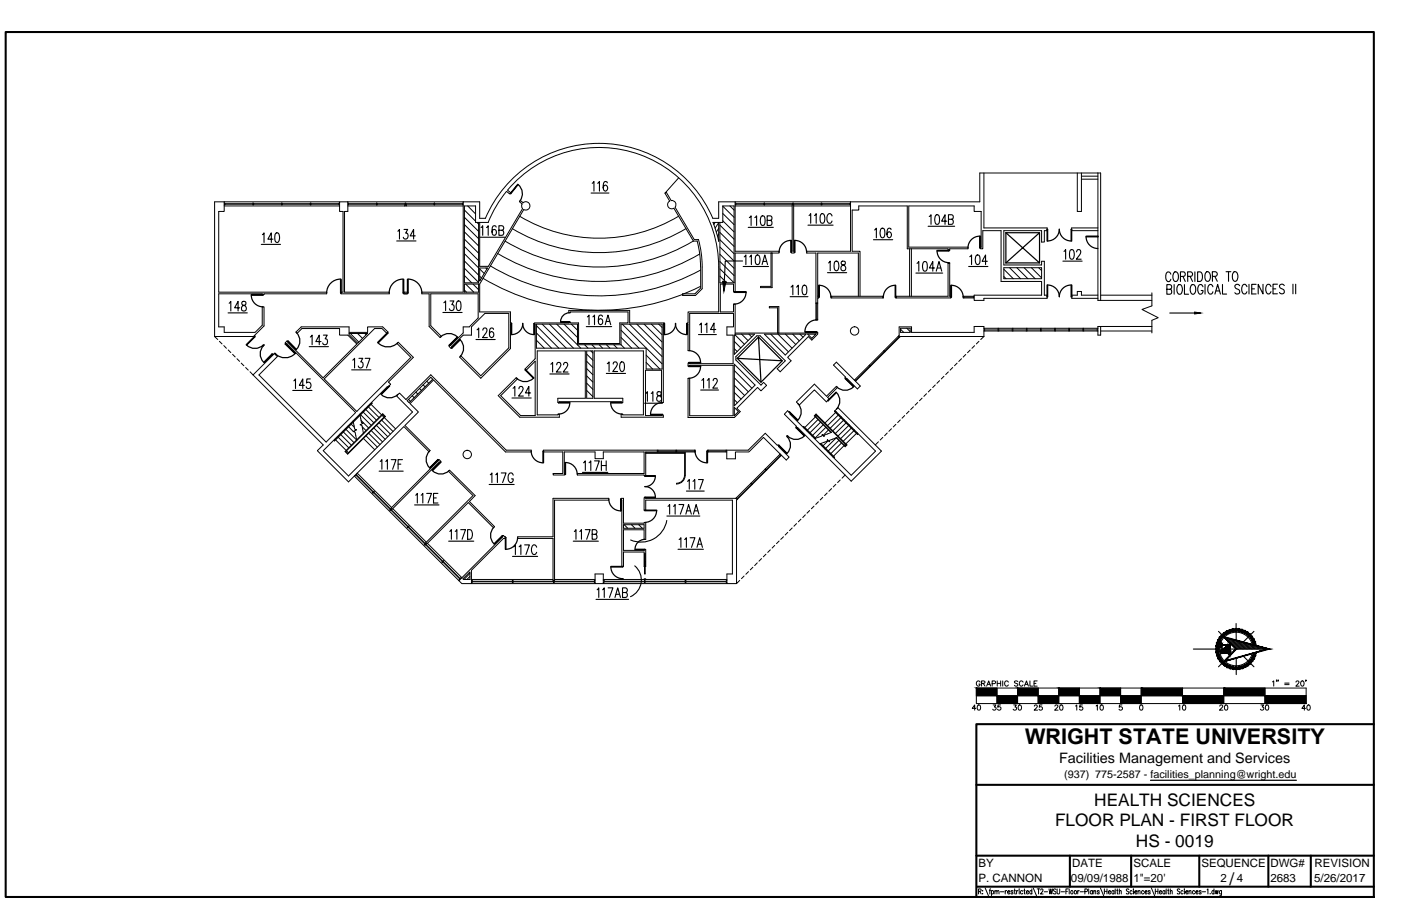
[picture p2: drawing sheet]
<svg xmlns="http://www.w3.org/2000/svg" width="432mm" height="279mm" viewBox="0 0 432 279" stroke-linecap="round" stroke-linejoin="round" font-family="sans-serif">
<defs><g id="words">
<text font-size="6.7" x="315.9" y="229.5">WRIGHT STATE UNIVERSITY</text>
<g font-size="5.3">
<text x="337.2" y="248.4">HEALTH SCIENCES</text>
<text x="325.2" y="254.9">FLOOR PLAN - FIRST FLOOR</text>
<text x="350.1" y="261.3">HS - 0019</text>
<text x="378.9" y="272.8">/</text>
</g>
<text font-size="4.4" x="326.4" y="235.4">Facilities Management and Services</text>
<g font-size="3.5">
<text x="301.6" y="267.4">BY</text>
<text x="330.4" y="267.4">DATE</text>
<text x="349.3" y="267.4">SCALE</text>
<text x="370.3" y="267.4">SEQUENCE</text>
<text x="391.6" y="267.4">DWG#</text>
<text x="405.2" y="267.4">REVISION</text>
<text x="301.6" y="272.1">P. CANNON</text>
<text x="330.1" y="272.1">09/09/1988</text>
<text x="349.3" y="272.1">1&quot;=20'</text>
<text x="376.2" y="272.1">2</text>
<text x="381.2" y="272.1">4</text>
<text x="391.6" y="272.1">2683</text>
<text x="405.1" y="272.1">5/26/2017</text>
</g>
<text font-size="3.3" x="328" y="240">(937) 775-2587 - facilities_planning@wright.edu</text>
</g></defs>
<!-- layer: A-EXISTING -->
<g fill="none" stroke="#000" stroke-width=".31">
<path d="M156.1 59l-3.4 5-2.2 4.6h-3.9v-5.1h-3.5v23.7h4.4v-18.6M156.4 58.6a36.9 36.9 0 0 1 40.9-10.9 36.9 36.9 0 0 1 24.2 34.6M156.5 58.7l.9 .8-.3 .3-.9-.7M204.9 59.6l1.5 2.5M209.2 54.8l-4.3 4.8 .5-.3 1.5 2.5a1.29 1.29 0 0 1 1.3 .7 1.29 1.29 0 0 1-.1 1.4M303.2 53.4v16.9h19.5v.8h-.8v3.5h-.9v-3.5h-11.6v10.6h11.6v-1.1h.9v10.4h.8v1h-19.5v.6h-3v-1.6h20.8v-4.2h-12.5v-15.7h-5.6v5.6h-.7v-.5h.2v-11h-2.2v-1.7h-20.1v12.7h18.2v.5h-5.6v.5h-.5v-.5h-12.6v-13.2h-14.9v1.3h-2v12.7h2.4v13.9M332 53.4v11.8h1.3v-11.8M333.3 55.3h5.1M333.3 54.3h5.1M338.4 53.4v39.2h.8v-39.2h-37.2v8.8h-80.5v5.1h-1.8M69.1 62.2v3h-1.7v24.9h33.3v.5h-19.3v.2h-.6v-.2h-13.4v10.2h1.7v1.7h9.5l2.2-2.2v-5.7h.6v5.9l-3.3 3.3M69.1 62.6h.2v.6h-.2"/>
<path d="M69.1 63.5h35.6M69.3 63h8.6M69.3 62.8h8.6M77.9 62.6h.3v.6h-.3zM78.2 63h8.6M78.2 62.8h8.6M86.8 62.6h.2v.6h-.2zM87 63h8.6M87 62.8h8.6M95.6 62.6h.2v.6h-.2zM95.8 63h8.7M95.8 62.8h8.7"/>
<path d="M104.7 62.2h2.5v3h-1v24.9h13.8v.5h-14.9v-.5h.6v-24.9h-1zM104.7 62.6h-.2v.6h.2M104.7 62.2h-38.6v41.6M107.2 62.6h.2v.6h-.2M107.2 62.2h40.6v5.1h1.9M107.2 63.5h17.6M107.4 63h8.6M107.4 62.8h8.6M116 62.6h.3v.6h-.3zM116.3 63h8.6M116.3 62.8h8.6M124.8 63.2h.4v.3h-.4z"/>
<path d="M124.9 63.2v-.6h.2v.6M125.1 63h8.6M125.1 62.8h8.6M125.2 63.5h17.6M133.7 62.6h.3v.6h-.3zM134 63h8.6M134 62.8h8.6M142.8 62.2v27.9h-12.8v.5h2.3v10.1l3.4 3.4 .3-.4-3.2-3.2v-9.9h14.6v7.5l-2.8 2.7h-1.8v1.9l-3.9 3.9-.2-.2-.3 .4 .6 .6 .3-.3-.1-.2 3.6-3.6h2.5v-2.5l4.2-4.1h7.3v10.6l-8.6 8.6-6.2-6.2-.3 .4 6.5 6.5 9.1-9.1v-7.5h.2v-.4h-.2v-3.4h-9.5v-8.6l13.6-23M142.8 62.6h-.2v.6h.2M153.4 78.2a61 61 0 0 0 62.3 .1M155.6 74.3a56.5 56.5 0 0 0 58.1 0M160.2 66.7a47.6 47.6 0 0 0 48.9 0"/>
<path d="M160.9 62.9l-.1 .7 .2 .7M161.1 64.3l-10.6 17.8h-2.7v-13.5M161.2 62.5a1.29 1.29 0 0 1 2.1 .9 1.29 1.29 0 0 1-1.9 1.2M161.3 62.5l-.9-.6-.3 .3 .9 .7M206.4 62a1.3 1.3 0 0 0-.5 1.8 1.3 1.3 0 0 0 1.8 .4l6 10.2 1.2-.1 .7 3.5 .3 4.5M208.1 63.9l5.9 10h1.3M211.4 70.5a52.1 52.1 0 0 1-53.5 0M215.3 73.8l.8 3.8 .3 4.7M219.7 67.3a38.1 38.1 0 0 0-35.1-23.1 38.1 38.1 0 0 0-35 23.1M221.5 68.6v5.8M221.9 68.6v18.6h4.3v-23.7h-3.4v5.1h-3.1l1.8 5.8M226.6 62.2v15.3h13.5v.5h-13.5v12h-.5v-2.4h-4.1v8.6h4.1v-2.4h.5v9.5h-.3v6l6.3-6.2h-6"/>
<path d="M226.6 62.6h.2v.6h-.2M226.6 63.5h17.6M226.8 63h8.6M226.8 62.8h8.6M235.4 62.6h.2v.6h-.2zM235.6 63h8.7M235.6 62.8h8.7M244.2 63.2h.4v14.3h.2v.5h-.9v-.5h.3zM244.3 63.2v-.6h.2v.6M244.5 63h8.6M244.5 62.8h8.6M244.6 63.5h17.5"/>
<path d="M253.1 62.6h.2v.6h-.2zM253.3 63h8.6M253.3 62.8h8.6M262.1 62.6h-.2v.6h.2M262.1 62.2v15.3h-13.5v.5h2.9v20.7h.5v-6.8h.3v-.5h-.3v-13.4h12.6v13.4M280.3 76.7v14.7M280.9 76.7v14.7M292.2 77h.5M338.4 70.3h-8.1v.8h8.1M124.4 90.1h1.2v.5h-1.2zM143.1 87.6h4.4v2.5h-4.4zM147.8 82.6h2.5l-2.5 4.1z"/>
<path d="M148.8 85.8a69.9 69.9 0 0 0 67.1 2.5M151.1 82a65.4 65.4 0 0 0 64.8 1.3M164.7 99.6h10.6v-.2h.5v.2h2.5v6.3h12.7v-6.3h2.6v-3.4h-17.8v.2h-.5v-.7h18.8v3.9h10.6v.4h-.3v24.1h-.5v-9.9h-5v14h5v-.3h.5v.8h-13v-1h.6v.2h6.3v-19.7h-15.2v14.6h8.9v1.3h-.6v-.2h-19v.2h-.5v-1.3h8.5v-14.6h-14.8v19.7h6.3v-.2h.5v1h-12.2l-6.6-6.7 5.5-5.5 .4 .4-5.2 5.1 6.2 6.2h4.4v-16.8l-2.7 2.7-.4-.3 3.1-3.2v-10.6h-.2zM165.3 100h12.7v6.3h13.4v-6.3h12.7v13.8h-4.9v-6.4h-33.9zM216 82.4v6.4l-1.8 1.8h-3.8v.5h3.9l2.1-2.1v-6.6M221.5 82.4v13.8h-9.4v3.4h-.3v.4h.3v8.1h.5v-11.4h13.5v4.1h-2.1v2.5h1.9v8.9h-13.3v-.3h-.5v1h.5v-.2h13.3v15.5h-13.3v-11.5h-.5v12h14.2l1.8-1.8-1-1 6.4-6.4 1 1 1.8-1.7-1-.9-.8 .9-7.7-7.8v-1l6.5-6.4h1l7.7 7.7-2.5 2.4 1 1 3.3-3.4-1-1.1 6.3-6.4 1.1 1.1 1.8-1.8v-.6h-.5v.2M251.5 93.4h.5M251.5 93.6h.5M251.5 98.5h.5M251.7 93.6v4.9M252.1 91.4v.5M256.1 91.4h16.2v.5h-16.2z"/>
<path d="M256.3 91.4v.5M272 91.4v.5M276.1 91.4h16.1v-10.4h.5v10.4h.3v.5h-16.9zM276.3 91.4v.5M292.2 81.3h.5M297.1 91.6h2.9M297.1 91.4v.5M300 91.4v.5M300.2 91.4h-3.3v.5h3.3M309.4 82.6h11.6v3.4h-11.6zM338.4 91h-5.1v-1.1h-1.3v1.1h-1.7v1h8.1M67.6 105.3l.8 .8"/>
<path d="M69 106.6l.8 .8M70.3 107.9l.8 .8M71.7 109.3l.8 .8M73 110.6l.8 .8M74.4 112l.8 .8M75.7 113.3l.8 .8M78.1 103.8h-12l1 .9M78.5 103.4l.1 .2-.3 .3-.2-.1M81 106.6l.3-.3 .2 .1-.4 .3zM84.3 109.3l-.2-.2-.3 .3 .2 .2M84.6 109.1l.9 .9-5.7 5.6 20.7 20.7 9.1-9.1-21.2-21.2-.2 .1-.3-.3 .6-.7 .4 .4-.2 .1 10.9 10.9 10.4-10.4-2.8-2.8h-2.5v-2h-11.6l-1.5 1.5-.4-.4 1.7-1.6h14.7v1.7h5.7v-1.7h4.7l1.6 1.6-.4 .4-1.5-1.5h-2.2l-15.6 15.6 10.1 10 16.6-16.7-4.2-4.3 .3-.3 4.7 4.6-7.7 7.6 .7 .7-.9 .9-.1-.1-19.8 19.7 7.8 7.8 19.7-19.7-4.9-5 .9-.9 2 2 7.7-7.6 23.2 23.2h7.7v.6h-7.9l-22.2-22.2-7.2 7.3 2.6 2.6-4.2 4.1 7.8 7.8-.4 .3-7.7-7.8-17.1 17.1-9.6-9.6 1.8-1.8-21.6-21.6M84.9 109.4l.2-.1-.4-.4-6.7 6.7-.9-.9"/>
<path d="M107.6 102.8h5.7l-3 3-2.7-2.6zM180.8 108.2h1.9v14.6h-1.9zM226.3 112.3l6.4 6.5-6.4 6.4zM226.6 102.7h25.4M235.6 103.1h12.8l-6.4 6.4zM248.9 103.1h2.6l-1.3 1.2zM256.9 112.6l.9-.9 7.3 7.4-.8 .8-3.3-3.3-.2 .2-.4-.3 .2-.2zM263.5 117.1l.3 .3M267.9 112.7l.3 .3M268 112.6l.3 .3M268.1 113l-4.3 4.3M272.3 108.2l.4 .4"/>
<path d="M272.5 108.1l.3 .3M272.6 108.5l-4.4 4.3M276.8 103.7l.4 .4M277 103.6l.3 .3M277 104l-4.3 4.3M277.6 101.2h2.9v1.3h-2.9zM288.3 118.7l-.8 .8M289.6 117.4l-.8 .8M290.9 116l-.8 .9M292.3 114.7l-.8 .8M293.6 113.3l-.8 .8M295 112l-.8 .8"/>
<path d="M296.3 110.6l-.8 .9M297.7 109.3l-.8 .8M299 108l-.8 .8M300.4 106.6l-.8 .8M301.7 105.3l-.8 .8M303.2 103.8v-3.1h-3v1.8h-19.3v-1.7h-3.8v2.6l-13.8 13.8M303.2 103.8l-.9 .9M303.2 103.8h-25.7l-13.8 13.8M303.2 101.2h35.2M303.2 102.1h35.2M303.5 101.7h4.1M303.5 101.2v.9"/>
<path d="M307.6 101.2v.9M307.8 101.7h4.2M307.8 101.2v.9M312 101.2v.9M312.2 101.7h4.1M312.2 101.2v.9M316.3 101.2v.9M316.5 101.7h4.2M316.5 101.2v.9M320.7 101.2v.9M320.9 101.7h4.1M320.9 101.2v.9"/>
<path d="M325 101.2v.9M325.3 101.7h4.1M325.3 101.2v.9M329.4 101.2v.9M329.6 101.7h4.2M329.6 101.2v.9M333.8 101.2v.9M334 101.7h4.2M334 101.2v.9M338.2 101.2v.9M338.4 100.7h.8v2.6h-.8zM103 135.9l11.7-11.6-11.6 11.7z"/>
<path d="M103.2 135.4l.1 .1M103.4 135.7l3.3 3.2M104 134.6l.1 .1M104.2 134.8l3.3 3.3M104.8 133.8l.1 .1M105 134l3.3 3.3M105.6 133l.1 .1M105.8 133.2l3.3 3.3M106.4 132.2l.1 .1M106.6 139.2l11.4-11.3 .5 .6-11.3 11.3zM106.7 132.4l3.2 3.3M106.8 139l.6 .6"/>
<path d="M107.2 131.4l.1 .1M107.5 131.6l1.4 1.5M108 130.6l.1 .1M108.3 130.8l.9 1M108.9 129.8l.4 2.5 .6 .3-1 .5 .5 .2 .6 2.6M111.1 127.8l-.2-.1 .5 2.6 .6 .2-1 .5 .6 .2 .4 2.6M111.1 127.9l3.3 3.3M111.3 129.6l2.3 2.4M111.6 131.6l1.2 1.2M111.7 126.9l.2 .1M111.9 127.1l3.3 3.3M112 135.2l3.5 3.5"/>
<path d="M112.5 126.1l.2 .1M112.7 126.3l3.3 3.3M112.8 134.4l3.5 3.5M113.3 125.3l.2 .1M113.6 125.5l3.2 3.2M113.6 133.6l3.5 3.5M114.1 124.5l.2 .1M114.4 124.7l3.2 3.2M114.4 132.8l3.5 3.5M115.2 132l3.5 3.5M116 131.2l3.5 3.5M116.9 130.4l3.4 3.5"/>
<path d="M117.7 129.6l3.4 3.5M117.7 128.1l.6 .6M118 127.6l.8 .9-11.6 11.6-.8-.9zM118.5 128.8l3.4 3.5M125.5 123.6l7.3-7.3 .6 .6-7.3 7.3zM167.5 138.8h46.8v.6h-15.3v7.3h-.5v-.2h-20.6v-.5h20.6v-6.6h-12.6v2h-2.5v-2h-9.5v6.6h.2v.5h-3.6v-.5h3v-6.6h-6zM202.6 138.8v.6M202.8 139.1h5.5M202.8 138.8v.6M208.3 138.8v.6M208.5 139.1h5.6M208.5 138.8v.6"/>
<path d="M214.1 138.8v.6M218.3 139.1h5.5M218.3 138.8v.6M223.8 138.8v.6M224 138.8v2.7h2.7v-2.1h4.1l4.5-4.5 7 7 .9-.9-3.3-3.3 .2-.2-.4-.3-.1 .1-3.7-3.7-5.3 5.2h-12.5v.6h5.9M226.3 125.7l1.3 1.2-1.3 1.3zM242.4 134.5l.2-.2 .4 .3-.2 .2zM242.8 126.7l.9 .9-.2 .1 18.9 18.9 7.4-7.5-12.4-12.5 .9-.9 13.4 13.4-9.3 9.3-16.6-16.6-.2 .2-.3-.4 .2-.1-3.8-3.8zM245.5 124l5.5-5.5 3.7 3.7 3.1-3.1 .3 .4-3 3 .5 .5-.9 .9-3.7-3.7-4.6 4.7zM248 131.9l-.2 .2M248.8 132.7l-.2 .2M249.6 133.5l-.2 .2"/>
<path d="M250.4 134.3l-.2 .2M251.2 135.1l-.1 .2 2.2-.8 .1-.5 .6 .6 .1-.4 2.2-.9-5.1-5.1 .3-.3 9.3 9.3-.3 .3-2.6-2.6-2.2 .9-.1 .4-.6-.6-.1 .5-2.2 .8M251.3 128.6l-3.3 3.2M251.4 135.1l-3.7-3.6 3.5 3.7M251.7 128.2l-.3 .3M252.1 129.4l-3.3 3.2M252.9 130.2l-3.2 3.2M253 136.8l4.1 4.3-4.3-4.3M253.6 137.6l-.1 .1M253.7 131l-3.2 3.3M254.4 138.4l-.1 .1M254.5 131.8l-3.2 3.3"/>
<path d="M255.2 139.2l-.1 .1M255.3 135.9l-1.6 1.6M255.3 132.6l-1.6 1.7M256 140l-.1 .1M256.1 133.4l-5.1-5.2 .5-.5 9.5 9.5-.5 .6-2.8-2.8-3.2 3.3M257.3 126.8l7 7.2zM257.5 127.2l-3.2 3.2M257.7 127l-.1 .1M258.3 128l-3.2 3.2M258.5 127.8l-.1 .1M258.5 135.8l-3.2 3.3M259.1 128.8l-3.2 3.3"/>
<path d="M259.3 136.6l-3.2 3.3M259.3 128.6l-.1 .1M259.9 129.6l-3.2 3.3M260.2 137.4l-3.3 3.3M260.2 129.4l-.2 .1M260.6 137l-.3 .3M260.7 130.4l-3.2 3.3M261 130.2l-.2 .1M261.5 131.2l-3.2 3.3M261.8 131l-.2 .1M262.4 132.1l-3.3 3.2M262.6 131.8l-.2 .1"/>
<path d="M263.2 132.9l-3.3 3.2M263.4 132.6l-.2 .1M264 133.7l-3.3 3.2M264.2 133.4l-.2 .1M270.7 136.2l-.9 1M272.1 134.9l-.8 .8M273.4 133.5l-.8 .9M274.8 132.2l-.8 .8M276.1 130.9l-.8 .8M277.5 129.5l-.8 .8M278.8 128.2l-.8 .8M280.2 126.8l-.8 .8"/>
<path d="M281.5 125.4l-.8 .9M282.8 124.1l-.8 .8M284.2 122.8l-.8 .8M285.6 121.4l-.9 .8M286.9 120.1l-.8 .8M109.2 146.8l32.2 32.3 13.5-13.5-.1-.1 .3-.4 .7 .4v.5h-.6l-9.9 9.9v4.1M109.7 146.6l5.2 5.2M109.8 146.1l.2 .2-.4 .4-.2-.1M109.9 146.4l5.1 5.3M110.1 145.9l10.6 10.6M115.1 151.9l5.2 5.2M115.2 151.5l.1 .2-.4 .4-.1-.2z"/>
<path d="M115.2 151.8l5.2 5.2M120.5 157.3l5.2 5.1M120.5 157.2l5.2 5.2M120.5 156.9l-.3 .4 .1 .1 .4-.4M121 156.9l10.4 10.3M134.9 142l.4-.3 .6 .6-.3 .3-.2-.1-14.6 14.6-.3-.3 14.6-14.7zM138.2 145.3l.4-.3 7.8 7.8-1.7 1.9 7.7 7.7-.3 .3-7.8-7.7-12.8 12.8-.3-.4 14.6-14.6zM170.4 153.7h17.2v.5h-16.7v24.8h-.5v-13h-10.8v-.5h10.8zM226.8 153.7h-27.8v-.2h-.5v3.8h.5v-3.1h26.7v22.8h-1.7v3M226.8 153.7l.4 .4M227 153.5l.3 .4M231.3 149.2l.4 .3"/>
<path d="M231.5 149l.3 .4M231.6 149.5l-4.4 4.3M235.8 144.7l.4 .3M235.9 144.5l.4 .4M236.1 145l-4.4 4.3M240.3 140.2l.4 .4M240.5 140l-13.7 13.7M240.6 140.4l-4.4 4.4M240.8 140.4l-13.8 13.8v25.8l1-1M248.2 158.8l-.8 .8M249.5 157.5l-.8 .8M250.9 156.1l-.8 .8"/>
<path d="M252.2 154.7l-.8 .8M253.6 153.4l-.8 .8M254.9 152l-.8 .8M256.3 150.7l-.8 .8M256.8 140.8l-.1 .1M257.6 149.4l-.8 .8M259 148l-.8 .8M260.5 146.5l-1 1M125.5 162.6l.4-.4 .1 .2-.3 .3zM125.8 162.6l5.2 5.2M125.9 162.5l5.2 5.2M131.1 168l5.2 5.2"/>
<path d="M131.2 167.6l-.4 .4 .2 .1 .4-.4M131.2 167.9l5.3 5.2M131.8 167.6l10.5 10.6M136.2 173.3l.4-.4 .2 .2-.5 .4zM136.5 173.3l5.2 5.2M136.6 173.2l5.2 5.2M141.4 179.1l.9 .9h3M142.1 178.4l-.1-.2-.5 .5 .2 .1M142.7 178.5l2.1-2.1v2.3h-1.9zM145.3 179h.3v.6h-.3M145.3 180h38.1M145.3 178.7h25.1"/>
<path d="M145.6 179.4h12.3M145.6 179.3h12.3M157.9 179h.3v.6h-.3zM158.2 179.4h12.4M158.2 179.3h12.4M170.6 179v.6h.2v-.6M170.8 179.4h12.4M170.8 179.3h12.4M170.9 178.7h12.5M183.4 177h2.5v3h-2.5zM183.4 179h-.2v.6h.2M185.9 179h.3v.6h-.3"/>
<path d="M185.9 180h41.1M185.9 178.7h38.1M186.2 179.4h12.4M186.2 179.3h12.4M191.7 178.7v-.2h.5v.2M192.2 161.8h6.3v1.1h-6.3zM198.5 178.7v-.2h.5v.2M198.6 179h.3v.6h-.3zM198.6 174.7l-.1-4.5h-6.3v4.5h-.5v-20.5h-.3v-.5h.8v7.6h6.3v-.2h.5v5.2h-.5v-2.9h-6.3v6.3h6.3v-.2h.5l-.1 5.2M198.6 170.7h.3v6.3h-.3zM198.6 173.2h.3M198.9 179.4h12.2"/>
<path d="M198.9 179.3h12.2M211.1 179h.3v.6h-.3zM211.4 179.4h12.4M211.4 179.3h12.4M224 179h-.2v.6h.2M229.3 177.6l-.8 .8M230.7 176.3l-.8 .8M232 174.9l-.8 .8M233.4 173.6l-.8 .8M234.7 172.3l-.8 .8M236.1 170.9l-.8 .8M237.4 169.6l-.8 .8"/>
<path d="M238.8 168.2l-.8 .8M240.1 166.8l-.8 .9M241.5 165.5l-.9 .8M242.8 164.2l-.8 .8M244.2 162.8l-.9 .8M245.5 161.5l-.8 .8M246.9 160.1l-.8 .8"/>
<circle cx="263.4" cy="102.1" r="1.29"/>
<circle cx="144" cy="140.2" r="1.29"/>
</g>
<!-- layer: A-DOOR -->
<g fill="none" stroke="#000" stroke-width=".38">
<path d="M159.6 56.8l-2.3 2.9zM159.7 56.9a3.6 3.6 0 0 1 .5 5.1M243.7 74.1a3.6 3.6 0 0 0-3.6 3.7M243.8 74.1h.1v3.7h-.1zM244.8 74.1h.2v3.7h-.2zM245 74.1a3.6 3.6 0 0 1 3.6 3.7M288.8 77.4a3.6 3.6 0 0 0 3.6 3.6M288.8 77.2h3.7v.2h-3.7zM302 72.8a3.6 3.6 0 0 0-3.7 3.6M302 72.8h.2v3.7h-.2zM310 71.8l10.4 9.3v-9.3l-10.4 9.3M310 71.8v9.3"/>
<path d="M310 71.8h10.4M322.7 70.7h.2v3.7h-.2zM330.1 74.3a3.6 3.6 0 0 1-3.6-3.6 3.6 3.6 0 0 1-3.6 3.6M330.1 70.7h.2v3.7h-.2zM334.7 72.8h3.7v.2h-3.7zM334.7 73a3.6 3.6 0 0 0 3.7 3.6M77.4 91a3.6 3.6 0 0 0 3.7 3.6M77.5 90.8h3.6v.2h-3.6zM104.9 86.1a4.3 4.3 0 0 0-4.2 4.2M105 86.1h.1v4.3h-.1zM124.2 86.1a4.3 4.3 0 0 0-4.3 4.2M124.2 86.1h.2v4.3h-.2z"/>
<path d="M125.6 86.1h.2v4.3h-.2zM125.8 86.1a4.3 4.3 0 0 1 4.2 4.2M157.5 99.8h.2v3.4h-.2zM164.6 99.8h.1v3.4h-.1zM172.8 99.2l2.8 .2zM175.5 96.4a2.77 2.77 0 0 0-2.7 2.8M204.7 99.8h.1v3.4h-.1zM208.2 99.7a3.5 3.5 0 0 0 3.4 3.5M208.3 99.7a3.5 3.5 0 0 1-3.5 3.5M211.6 99.8h.2v3.4h-.2zM226.3 90h3.7v.2h-3.7zM229.9 90.2a3.6 3.6 0 0 1-3.6 3.6"/>
<path d="M251.7 98.7a3.6 3.6 0 0 0-3.6 3.6M252.3 88h.2v3.6h-.2zM252.5 88a3.6 3.6 0 0 1 3.6 3.6M275.9 88a3.6 3.6 0 0 0-3.6 3.6M275.9 88h.2v3.6h-.2zM293 88h.3v3.6h-.3zM293.2 88a3.6 3.6 0 0 1 3.7 3.6M310 81.1h10.4M322.7 87.9h.2v3.6h-.2zM330.1 87.9a3.6 3.6 0 0 0-3.6 3.6 3.6 3.6 0 0 0-3.6-3.6M330.1 87.9h.2v3.6h-.2zM75.9 106.3l2.6-2.6 .1 .2-2.6 2.5z"/>
<path d="M76 106.4a3.6 3.6 0 0 0 5.1 0M81.3 106.6a3.6 3.6 0 0 0 0 5.1M83.8 109.1l.2 .2-2.6 2.6-.1-.2zM87.9 106.1l.2-.2 3 3-.2 .2zM88.8 105.2l2.6 2.6-.2 .1-2.5-2.6zM90.9 109.1a4.3 4.3 0 0 1-6 0M91.4 102.6a3.6 3.6 0 0 1 0 5.1M116.4 105.6l3-3 .2 .2-3 3zM116.5 105.7a4.3 4.3 0 0 0 6.1 0M135.8 103.9a3.6 3.6 0 0 1 5.1 0M138.4 106.5l2.6-2.6 .1 .1-2.6 2.6zM139.2 107.2l2.5-2.5 .2 .1-2.6 2.6z"/>
<path d="M141.8 104.8a3.6 3.6 0 0 1 0 5.1M157.7 103.2a3.4 3.4 0 0 0 3.4-3.5 3.5 3.5 0 0 0 3.4 3.5M162 114l2.6 2.6-.2 .1-2.5-2.6zM164.4 116.6a3.6 3.6 0 0 1-5.1 0M212.3 108.1a3.6 3.6 0 0 1 3.6 3.7M212.3 111.8h3.7v.1h-3.7zM212.3 112.9h3.7v.1h-3.7zM215.9 113a3.6 3.6 0 0 1-3.6 3.6M227.2 110.5l7.3 7.4 6.6-6.6M233.8 103.9l7.3 7.4-13.9-.8M233.8 103.9l.7 14M233.8 103.9l-6.6 6.6"/>
<path d="M248.1 102.3h3.6v.2h-3.6zM260.6 116.6l2.6 2.6-.1 .1-2.6-2.5zM263 119.3a3.6 3.6 0 0 1-5.1 0M117.4 121.5l2.6-2.5-2.5 2.6zM117.5 121.6a3.6 3.6 0 0 0 5.1 0M132.4 139.1a3.6 3.6 0 0 0 0 5.1M163.7 139.1a3.6 3.6 0 0 0 3.6 3.6M167.4 139.1h.1v3.6h-.1zM172.2 124.1h3.4v.2h-3.4zM175.6 124.2a3.5 3.5 0 0 1-3.4 3.5M188.2 124.2a3.5 3.5 0 0 0 3.5 3.5M188.3 124.1h3.4v.2h-3.4z"/>
<path d="M200.5 127.8h3.6v.1h-3.6zM204.1 124.1a3.6 3.6 0 0 0-3.6 3.7M214.2 139.1a3.6 3.6 0 0 0 3.6 3.6M217.9 139.1h.2v3.6h-.2zM240 137.3l2.6 2.5-.1 .1-2.6-2.5zM242.6 134.7a3.6 3.6 0 0 1 0 5.1M243.3 127l2.6 2.6-.1 .1-2.6-2.6zM245.5 131.8l2.5 2.5-.1 .2-2.6-2.6zM245.9 124.4a3.6 3.6 0 0 1 0 5.2M247.9 134.5a3.6 3.6 0 0 1-5.1 0M257.7 120.9l.1 .1-2.6 2.6-.1-.1zM257.8 121a3.6 3.6 0 0 1 0 5.2"/>
<path d="M132.4 144.3l2.6-2.6 .1 .1-2.6 2.6zM133.2 145l2.5-2.5 .2 .1-2.6 2.6zM133.3 145.1a3.6 3.6 0 0 0 5.1 0M174.1 142.6h.2v3.7h-.2zM174.3 142.6a3.6 3.6 0 0 1 3.6 3.7M187.6 153.9a3.6 3.6 0 0 0 3.7 3.6M191.3 153.9h.1v3.7h-.1zM198.7 150a3.2 3.2 0 0 1 3.3 3.3M198.8 146.7h3.2v.2h-3.2zM198.8 153.3h3.2v.2h-3.2zM198.8 157.3h3.6v.2h-3.6zM202 146.8a3.2 3.2 0 0 1-3.3 3.3"/>
<path d="M202.4 157.5a3.6 3.6 0 0 1-3.7 3.6M152.2 167.7l2.6-2.5 .2 .1zM152.2 162.6a3.6 3.6 0 0 0 0 5.1M155.8 165.8h.1v3.6h-.1zM159.5 165.8a3.6 3.6 0 0 1-3.6 3.6M188.3 174.8a3.6 3.6 0 0 0 3.6 3.6M188.3 174.7h3.6v.2h-3.6zM195.7 169.4l3.1 .1zM198.7 166.3a3 3 0 0 0-3 3.1"/>
</g>
<!-- layer: HATCH -->
<g fill="none" stroke="#000" stroke-width=".31">
<path d="M143.1 67l4.4 4.3M143.1 69.3l4.4 4.3M143.1 71.5l4.4 4.3M143.1 73.8l4.4 4.3M143.1 78.2l4.4 4.4M143.1 76l4.4 4.4M143.1 64.8l3.5 3.4M144.2 63.5l2.4 2.5M147 68.6l.5 .5M220.4 68.6l-.4 .6M221.5 68.7l-1.1 1.7M221.5 70.4l-.7 1.2"/>
<path d="M221.5 72.2l-.4 .6M221.5 73.9l-.1 .2M221.9 69.4l4.3 4.4M221.9 78.4l4.3 4.3M221.9 73.9l4.3 4.3M221.9 71.7l4.3 4.3M221.9 76.2l4.3 4.3M222.8 68.1l3.4 3.4M222.8 63.6l3.4 3.4M222.8 65.8l3.4 3.5M225 63.5l1.2 1.3M143.1 82.7l4.4 4.4"/>
<path d="M143.1 85l2.3 2.2M143.1 80.5l4.4 4.4M143.1 89.5l.7 .6M143.5 87.6l2.5 2.5M145.8 87.6l1.7 1.7M147.8 85.2l.6 .5M147.8 82.9l1.4 1.4M149.8 82.6l.3 .3M167.1 100l7.4 7.4M169.3 100l7.5 7.4M171.6 100l7.4 7.4M173.8 100l4.2 4.1"/>
<path d="M176.1 100l1.9 1.8M191.8 100l12.3 12.2M194 100l10.1 10M196.3 100l7.8 7.7M198.5 100l5.6 5.5M200.8 100l3.3 3.2M203 100l1.1 1M221.9 80.7l4.3 4.3M221.9 82.9l4.3 4.3M221.9 85.1l2.1 2.1M309.4 83l2.9 3M309.4 85.3l.7 .7"/>
<path d="M311.2 82.6l3.4 3.4M313.4 82.6l3.4 3.4M315.7 82.6l3.3 3.4M317.9 82.6l3.1 3.1M320.1 82.6l.9 .9M108 102.8l2.6 2.7M110.2 102.8l1.5 1.6M112.5 102.8l.3 .5M129.3 119.8l.6 .6M130.4 118.7l.6 .6M131.5 117.6l.6 .6M165.3 100.4l6.9 7"/>
<path d="M165.3 102.7l4.7 4.7M165.3 104.9l2.4 2.5M180.2 106.3l1 1.1M180.8 111.4l1.9 1.9M180.8 115.9l1.9 1.9M180.8 118.2l1.9 1.9M180.8 113.7l1.9 1.9M180.8 109.2l1.9 1.9M182.1 108.2l.6 .7M182.4 106.3l1.1 1.1M184.7 106.3l1 1.1M186.9 106.3l1.1 1.1"/>
<path d="M189.2 106.3l1 1.1M191.4 104.1l3.3 3.3M191.4 101.8l5.5 5.6M191.4 106.3l1.1 1.1M199.2 109.5l4.2 4.3M199.2 111.8l1.9 2M226.3 118.8l3.2 3.2M226.3 116.5l4.3 4.3M226.3 114.3l5.4 5.4M226.3 105.3l2 2M226.3 107.5l.9 .9M226.6 103.3l2.9 2.9"/>
<path d="M228.6 103.1l2 1.9M230.8 103.1l.9 .8M237.5 103.1l5.5 5.4M239.8 103.1l4.3 4.3M242.1 103.1l3.2 3.1M244.3 103.1l2.1 2M246.6 103.1l.9 .9M277.6 101.5l.9 1M279.5 101.2l1 1M125.9 123.2l.6 .6M127.1 122.1l.5 .6M128.2 120.9l.5 .6"/>
<path d="M180.8 120.4l1.9 1.9M226.3 123.3l1 .9M226.3 121l2.1 2.1M144.8 176.8l-1.8 1.9M144.8 177.8l-.9 .9M144.8 178.7h.1M192.4 161.8l1.1 1.1M194.6 161.8l1.1 1.1M196.9 161.8l1.1 1.1"/>
</g>
<!-- layer: ROOM-NUMBER -->
<g fill="none" stroke="#000" stroke-width=".34">
<path d="M182.2 59.5h5.5M182.5 56.5l.6-.5v2.9M184.2 56.5l.6-.5v2.9M187.2 56.4l-.1-.3-.6-.1a1.81 1.81 0 0 0 .2 2.9 .97 .97 0 0 0 .6-.9 .97 .97 0 0 0-.8-.9l-.6 .8M80.5 75.4h6M80.9 72.4l.5-.6v3M84.1 73.8h-1.5l1-2v3M85 71.9l.5-.1a2.02 2.02 0 0 1 0 3h-.2a2.36 2.36 0 0 1-.3-2.9zM122.3 74.3h5.9M122.6 71.3l.5-.5v2.9M124.5 70.8h1.2l-.7 1.1a.86 .86 0 0 1 .7 1.2 .86 .86 0 0 1-1.3 .3l-.1-.2M128 72.7h-1.6l1.1-1.9v2.9"/>
<path d="M147.9 73.2h7.8M148.3 70.2l.5-.6v3M150 70.2l.5-.6v3M152.9 70l-.1-.3-.5-.1a1.57 1.57 0 0 0-.6 2v.6a.63 .63 0 0 0 .6 .4 .63 .63 0 0 0 .6-.4l.1-.5a.82 .82 0 0 0-.7-.9l-.4 .1-.2 .7M153.8 71l1.2-.1 .3-.4-.3-.8-1.2-.1v3h.9l.6-.6a.82 .82 0 0 0-.6-1M229.4 79.2l.5-.6v3M230.6 70.1h7.8M230.9 67.1l.6-.5v2.9M231.1 79.2l.5-.6v3M232.6 67.1l.6-.5v2.9M233.1 78.8l.5-.2a2.02 2.02 0 0 1 0 3h-.2a1.38 1.38 0 0 1-.6-1.7zM234.7 66.7l.5-.1a1.38 1.38 0 0 1 .6 1.7l-.3 1.1-.5 .1a2.28 2.28 0 0 1-.3-2.8z"/>
<path d="M236.4 68h1a.73 .73 0 0 0 .5-.7 .73 .73 0 0 0-.5-.7h-1v2.9h1a.84 .84 0 0 0 .6-.8 .84 .84 0 0 0-.6-.7M249 69.4h7.8M249.4 66.5l.5-.6v2.9M251.1 66.5l.5-.6v2.9M253 66.1l.6-.2a2.02 2.02 0 0 1 0 2.9h-.2a1.38 1.38 0 0 1-.7-1.6zM256.4 66.6a.72 .72 0 0 0-1.1-.5 2.02 2.02 0 0 0 .2 2.7 .75 .75 0 0 0 .9-.6M269.2 73.9h5.9M269.6 70.9l.5-.5v2.9M271.6 70.5l.5-.1a1.38 1.38 0 0 1 .6 1.7l-.3 1.1-.5 .1a2.28 2.28 0 0 1-.3-2.8zM274.6 70.8l-.1-.3-.5-.1a1.81 1.81 0 0 0 .1 2.9 .97 .97 0 0 0 .7-.9 .97 .97 0 0 0-.8-.9l-.6 .8M286.1 69.8h8.1M286.4 66.8l.5-.6v3"/>
<path d="M288.4 66.4l.5-.2a1.38 1.38 0 0 1 .7 1.7l-.3 1.2-.6 .1a2.28 2.28 0 0 1-.3-2.8zM291.8 68.2h-1.6l1.1-2v3M292.3 67.6h1a.73 .73 0 0 0 .5-.7 .73 .73 0 0 0-.5-.7h-1v3h1a.84 .84 0 0 0 .5-.8 .84 .84 0 0 0-.5-.8M298.9 79.2l.5-.6v3M300.9 78.8l.5-.2a1.38 1.38 0 0 1 .7 1.7l-.3 1.1-.6 .2a2.28 2.28 0 0 1-.3-2.8zM327.9 77.5l.5-.5v2.9M329.9 77.1l.6-.1a2.02 2.02 0 0 1 0 2.9h-.2a1.38 1.38 0 0 1-.7-1.7zM331.8 77.7l.1-.4a.68 .68 0 0 1 1-.2 .68 .68 0 0 1 .1 1l-1.3 1.8h1.5M70.3 96.5h5.9M70.6 93.5l.5-.6v3M73.9 94.9h-1.6l1.1-2v3M74.6 93.1a.64 .64 0 0 0 .3 1 .92 .92 0 0 1 1.1 1 .92 .92 0 0 1-1.4 .7 1.15 1.15 0 0 1 0-1.3 1.15 1.15 0 0 1 1.1-.5 .67 .67 0 0 0-.3-1.1z"/>
<path d="M136.5 96.4h5.9M136.8 93.4l.5-.6v3M138.7 92.8h1.2l-.7 1.2a.9 .9 0 0 1 .7 1.1 .9 .9 0 0 1-1.2 .5l-.2-.4M140.9 92.9l.5-.1a1.38 1.38 0 0 1 .7 1.7l-.3 1.1-.6 .2a2.28 2.28 0 0 1-.3-2.9zM181 97.7l.5-.5v2.9M182.7 97.7l.5-.5v2.9M185.7 97.6l-.1-.3-.5-.1a1.54 1.54 0 0 0-.7 1.9l.3 .9a.88 .88 0 0 0 1.2-.6 .88 .88 0 0 0-.8-1.1l-.4 .1-.3 .7M186.8 99.1h1.1M228.9 80.5h-5.4l-.3 6.3M229 82.2h7.9M234.9 81.6l.8-3 .9 3M235.2 80.6h1"/>
<path d="M243.5 91.5h5.5M243.8 88.5l.6-.6v3M245.5 88.5l.6-.6v3M247.5 88.1l.5-.2a2.36 2.36 0 0 1 .4 2.9l-.6 .1a2.23 2.23 0 0 1-.3-2.8zM255 84.1h6M255.4 81.1l.5-.6v3M257.4 80.7l.5-.2a2.02 2.02 0 0 1 0 3h-.2a2.36 2.36 0 0 1-.3-2.8zM259.4 80.7a.64 .64 0 0 0 .2 .9 .94 .94 0 0 1 1.1 .9 .94 .94 0 0 1-1 1 .99 .99 0 0 1-.5-1.2 .99 .99 0 0 1 1-.7l.2-.1a.64 .64 0 0 0-.3-1zM282.3 84.2h8.2M282.6 81.2l.6-.5v2.9M284.7 80.8l.5-.1a1.38 1.38 0 0 1 .6 1.7l-.3 1.1-.5 .1a2.28 2.28 0 0 1-.3-2.8zM288.1 82.6h-1.7l1.1-1.9v2.9"/>
<path d="M288.6 83.6l.8-2.9 .9 2.9M288.9 82.6h1.1M298.5 82.2h6M304.3 80.6h-1.6l1.1-2v3M327.6 80.5h5.9M90.6 117.4l.5-.5v2.9M93.8 118.8h-1.5l1-1.9v2.9M95.3 106.9h5.9M95.6 103.9l.6-.6v3M95.6 116.9h-1l-.1 1.2a.89 .89 0 0 1 1.4 .7 .89 .89 0 0 1-1.4 .8l-.1-.3M98.9 105.3h-1.6l1.1-2v3M99.7 103.3h1.2l-.7 1.2a.85 .85 0 0 1 .7 1.3 .85 .85 0 0 1-1.4 0"/>
<path d="M108.4 114.1h5.9M108.7 111.1l.6-.6v3M110.6 110.5h1.2l-.6 1.1a.9 .9 0 0 1 .7 1.2 .9 .9 0 0 1-1.3 .5l-.2-.4M112.5 110.5h1.5l-1 3M146.7 104.7h5.9M147 101.7l.5-.6v3M148.8 101.8l.4-.7 .7 .2 .2 .4-.3 1-1.1 1.4h1.5M152.1 101.6l-.1-.3-.5-.2a1.54 1.54 0 0 0-.7 2l.3 .8a.88 .88 0 0 0 1.2-.6 .88 .88 0 0 0-.7-1.1l-.5 .2-.3 .7M158.1 119.7l.6-.5v2.9M159.9 119.9l.5-.7 .6 .1 .2 .4a3.6 3.6 0 0 1-1.4 2.4h1.5M169.5 115.3h5.9M169.8 112.3l.5-.5v2.9"/>
<path d="M171.6 112.5l.4-.7 .6 .1 .3 .4a3.6 3.6 0 0 1-1.4 2.4h1.4M173.7 112.5l.4-.7 .7 .1 .2 .4a3.6 3.6 0 0 1-1.4 2.4h1.5M180.7 100.7h7.8M186.5 100.1l.9-2.9 .8 2.9M186.9 115.2h5.9M187.2 112.2l.5-.6v3M189 112.3l.2-.6 .6-.1 .5 .9-1.4 2.1h1.4M191.3 111.7l.5-.1a1.38 1.38 0 0 1 .7 1.7l-.3 1.1-.6 .2a2.28 2.28 0 0 1-.3-2.9zM215.3 103.2h5.5M215.6 100.2l.6-.6v3M216.3 117.3l.5-.6v3M217.3 100.2l.6-.6v3"/>
<path d="M218 117.3l.5-.6v3M219.8 117.4l.2-.5 .7-.2 .4 .9-1.4 2.1h1.5M220.6 101.6h-1.6l1.1-2v3M90.2 120.4h6M157.8 122.7h5.9M163.5 121.2h-1.6l1.1-2v2.9M198.7 124.3h5.5M199 121.3l.5-.5v3M200.7 121.3l.5-.5v3M202.6 120.9a.86 .86 0 0 0 .1 1 .86 .86 0 0 0 .9 .3 .86 .86 0 0 1 .1 1.4 .86 .86 0 0 1-1.4-.4 .86 .86 0 0 1 .7-1.1l.7-.3a.64 .64 0 0 0-.4-1zM216 120.3h5.5M116.9 145.3h7.4"/>
<path d="M117.2 142.3l.5-.6v3M118.9 142.3l.5-.6v3M120.6 141.7h1.5l-1.1 3M122.7 143.1h.8M124.1 141.7h-1.4v3M127.8 155.7h7.5M128.1 152.7l.5-.5v2.9M129.8 152.7l.5-.5v2.9M131.5 152.2h1.5l-1.1 2.9M133.6 153.6h.9M135 152.2h-1.4v2.9h1.4M150.8 149.4h7.7"/>
<path d="M151.1 146.4l.5-.5v2.9M152.8 146.4l.5-.5v2.9M154.5 145.9h1.5l-1.1 2.9M158.2 146.5a.72 .72 0 0 0-1.2-.5 2.08 2.08 0 0 0 .2 2.8 .87 .87 0 0 0 1-1.1h-.5M179.5 145.7h7.8M179.8 142.7l.6-.6v3M181.5 142.7l.6-.6v3M183.2 142.1h1.5l-1 3M185.3 142.1v3M185.3 143.6h1.5M186.8 142.1v3M205.5 159.1h10.2"/>
<path d="M205.9 156.1l.5-.5v3M207.6 156.1l.5-.5v3M209.3 155.6h1.4l-1 3M211.4 158.6l.8-3 .9 3M211.6 151.4h5.5M211.7 157.5h1M211.9 148.4l.5-.5v2.9M213.6 148.4l.5-.5v2.9M213.7 158.6l.9-3 .8 3M214 157.5h1.1M215.3 147.9h1.5l-1.1 2.9M138.3 166.9h7.7"/>
<path d="M138.6 163.9l.5-.6v3M140.3 163.9l.5-.6v3M142 163.3h1.5l-1.1 3M144.1 163.3h.7a1.77 1.77 0 0 1 0 3h-.7zM158 171.6h7.7M158.3 168.6l.5-.6v3M160 168.6l.5-.6v3M161.7 168h1.5l-1.1 3M165.4 168.8a.74 .74 0 0 0-.7-.8 .74 .74 0 0 0-.8 .8v1.5a.72 .72 0 0 0 1.2 .6l.3-.6M176.7 166.9h7.7M177 163.9l.5-.6v3M178.7 163.9l.5-.6v3"/>
<path d="M180.4 163.3h1.5l-1.1 3M182.5 164.8l1.3-.2 .2-.4-.2-.7-1.3-.2v3h.9a.79 .79 0 0 0 .6-.8 .79 .79 0 0 0-.6-.7M195.6 174.5a5.7 5.7 0 0 1-1.3 9.5M205.5 160.5a8.1 8.1 0 0 1-11.1 6M209 169.4h7.8M209.3 166.4l.6-.6v3M211 166.4l.6-.6v3M212.7 165.8h1.5l-1.1 3M214.8 168.8l.9-3 .8 3M215.2 167.8h1M183.7 184.8h10M184 181.9l.5-.6v2.9"/>
<path d="M185.7 181.9l.5-.6v2.9M187.4 181.3h1.5l-1.1 2.9M189.5 184.2l.9-2.9 .8 2.9M189.8 183.3h1.1M191.9 182.7l1.2-.1 .3-.5-.3-.6-1.2-.2v2.9h.9a.79 .79 0 0 0 .6-.7 .79 .79 0 0 0-.6-.8"/>
</g>
<path d="M222.7 86.8h1l-.6 3z" fill="#000" stroke="#000" stroke-width=".31"/>
<!-- layer: BORDER -->
<path d="M1.7 9.9h421.7v266.7h-421.7zM423.4 223.3h-122.5v53.3M300.9 242h122.5M300.9 263.9h122.5M301.1 273.4h122.3M329.7 263.9v9.5M348.6 263.9v9.5M369.6 263.9v9.5M390.9 263.9v9.5M404 263.9v9.5" fill="none" stroke="#000" stroke-width=".63"/>
<!-- layer: BORDER-NOTE -->
<path d="M354.6 240.6h45" fill="none" stroke="#000" stroke-width=".38"/>
<g fill="none" stroke="#000" stroke-width=".31">
<path d="M301.6 274.9l.7-.1v-.6l-.7-.1v1.6M302 274.9l.4 .8M302.9 274.6h.1M302.9 275.6h.1M303.6 273.8l1 2.4M304.9 274.6h.4M305.3 274.1l-.2 .3v1.3M305.6 274.9l.1-.2a.44 .44 0 0 1 .6 .5 .44 .44 0 0 1-.7 .3M305.6 274.6v1.6M306.6 275l.3-.4 .3 .1 .1 1M306.6 274.6v1.1M307.3 275l.3-.4 .2 .1 .1 1"/>
<path d="M308.3 275h1.1M309.8 274.6v1.1M310.3 274.6l-.5 .5M310.6 275.1h.6l-.1-.4a.44 .44 0 0 0-.5 .5 .44 .44 0 0 0 .6 .3M312.2 274.9l-.2-.3-.4 .1v.3l.6 .5-.2 .2-.4-.2M312.6 274.6h.3M312.7 274.1v1.3l.3 .3M313.3 274.6v1.1M313.8 274.6l-.5 .5M314.1 274.2h.1M314.1 274.6v1.1M315.2 274.9l-.1-.2a.45 .45 0 0 0-.6 .5 .45 .45 0 0 0 .7 .3"/>
<path d="M315.6 274.6h.3M315.7 274.1v1.3l.3 .3M316.3 275.1h.7l-.1-.4a.44 .44 0 0 0-.6 .5 .44 .44 0 0 0 .7 .3M318 274.9l-.1-.2a.44 .44 0 0 0-.6 .5 .44 .44 0 0 0 .7 .3M318 274.1v1.6M318.4 273.8l1.1 2.4M319.7 274.1h.8M320.1 274.1v1.6M320.8 274.5v-.1a.36 .36 0 0 1 .5-.2 .36 .36 0 0 1 .1 .5l-.7 1h.8M321.8 275h1M323.3 274.1l.3 1.6 .3-1.6 .3 1.6 .3-1.6M325.5 274.3l-.3-.2-.5 .2 .1 .4 .5 .3a.42 .42 0 0 1 0 .7 .42 .42 0 0 1-.6-.2"/>
<path d="M325.8 274.1l.1 1.4 .3 .2 .2-.1 .2-.3v-1.2M327 275h1.1M328.5 274.9h.5M329.3 274.1h-.8v1.6M329.5 274.1v1.6M332.2 274.6v1.1M332.6 274.6l-.4 .5M332.9 275h1M334.4 275l.6-.1 .1-.7-.7-.1v1.6M335.5 274.1v1.6M336.7 274.9l-.1-.2a.44 .44 0 0 0-.6 .5 .44 .44 0 0 0 .7 .3M336.7 274.6v1.1"/>
<path d="M337.1 275l.3-.4 .3 .1v1M337.1 274.6v1.1M338.8 274.9l-.2-.3-.4 .1v.3l.6 .5-.2 .2-.4-.2M339.1 273.8l1.1 2.4M340.4 274.9h.8M340.4 274.1v1.6M341.2 274.1v1.6M341.6 275.1h.7l-.1-.4a.44 .44 0 0 0-.6 .5 .44 .44 0 0 0 .7 .3M343.3 274.9l-.1-.2a.44 .44 0 0 0-.6 .5 .44 .44 0 0 0 .7 .3M343.3 274.6v1.1M343.7 274.1v1.6M344.2 274.6h.4"/>
<path d="M344.4 274.1v1.5l.2 .1M345 275l.2-.4 .3 .1 .1 1M345 274.1v1.6M347.9 274.3l-.2-.2-.6 .2 .1 .4 .6 .3v.6l-.7-.1M348.9 274.9l-.1-.2a.44 .44 0 0 0-.6 .5 .44 .44 0 0 0 .7 .3M349.3 274.2h.1M349.3 274.6v1.1M349.7 275.1h.7l-.1-.4a.44 .44 0 0 0-.6 .5 .44 .44 0 0 0 .7 .3M350.7 275l.3-.4 .3 .1 .1 1M350.7 274.6v1.1M352.5 274.9l-.1-.2a.44 .44 0 0 0-.6 .5 .44 .44 0 0 0 .7 .3M352.9 275.1h.6v-.3a.42 .42 0 0 0-.6 .4 .42 .42 0 0 0 .6 .3"/>
<path d="M354.5 274.9l-.2-.3-.4 .1v.3l.6 .5-.2 .2-.4-.2M354.9 273.8l1 2.4M356.1 274.9h.8M356.1 274.1v1.6M356.9 274.1v1.6M357.3 275.1h.7l-.1-.4a.44 .44 0 0 0-.6 .5 .44 .44 0 0 0 .7 .3M359 274.9l-.1-.2a.44 .44 0 0 0-.6 .5 .44 .44 0 0 0 .7 .3M359 274.6v1.1M359.4 274.1v1.6M359.9 274.6h.4M360.1 274.1v1.5l.3 .1M360.7 275l.2-.4 .3 .1 .1 1"/>
<path d="M360.7 274.1v1.6M363.6 274.3l-.2-.2-.5 .2v.4l.6 .3v.6l-.6-.1M364.6 274.9l-.1-.2a.44 .44 0 0 0-.6 .5 .44 .44 0 0 0 .7 .3M365 274.2h.1M365.1 274.6v1.1M365.4 275.1h.7l-.1-.4a.44 .44 0 0 0-.6 .5 .44 .44 0 0 0 .7 .3M366.5 275l.2-.4 .3 .1 .1 1M366.5 274.6v1.1M368.2 274.9l-.1-.2a.44 .44 0 0 0-.6 .5 .44 .44 0 0 0 .7 .3M368.6 275.1h.6v-.3a.42 .42 0 0 0-.6 .4 .42 .42 0 0 0 .6 .3M370.2 274.9l-.2-.3-.4 .1v.3l.6 .5-.2 .2-.4-.2M370.6 275h1"/>
<path d="M372 274.4l.3-.3v1.6M373 275.6h.1M374.2 274.9l-.1-.2a.44 .44 0 0 0-.6 .5 .44 .44 0 0 0 .7 .3M374.2 274.1v1.6M374.6 274.6l.2 1.1 .2-1.1 .3 1.1 .2-1.1M376.5 274.6l-.1 1.5-.4 .1M376.5 274.9l-.1-.2a.44 .44 0 0 0-.6 .5 .44 .44 0 0 0 .7 .3"/>
<circle cx="330.4" cy="275.1" r=".48"/>
<circle cx="331.5" cy="275.1" r=".49"/>
</g>
<!-- layer: A-Cubicle -->
<path d="M237.6 78h.4v10.7h-3.6v-.4h3.2zM237.1 94.5h2.9v8.2h-.3v-7.8h-2.6zM208.5 149a2.5 2.5 0 0 0 2.5-2.4v-6.8h-12v-.2h12.2v7a2.65 2.65 0 0 1-2.7 2.6M208.5 149.1v.2" fill="none" stroke="#000" stroke-width=".31"/>
<!-- layer: NORTH -->
<g fill="#000" stroke="#000" stroke-width=".31">
<path d="M376.1 198.8l.2 .6zM376.3 198.7l.1 .4zM376.6 198.9v.1zM377.2 200l.3 1.4h-1.2zM379 198.4l.2 .6zM379 200.8l.2 .6zM379 201.6l.1 .2z"/>
<path d="M376.1 198.8l.2 .6zM376.1 198.9l.2 .5z"/>
<path d="M376.2 198.4l.2 .7zM376.2 198.4l.2 .7zM376.2 198.4l.2 .7zM376.2 198.4l.2 .7z"/>
<path d="M376.2 198.4l.1 .2zM376.2 198.4l.1 .2z"/>
<path d="M376.2 198.4l.1 .3zM376.2 198.4l.1 .3z"/>
<path d="M376.1 198.6l.2 .7zM376.1 198.6l.2 .7z"/>
<path d="M376.1 198.7l.2 .7zM376.1 198.7l.2 .7z"/>
<path d="M376.2 198.4l.1 .8zM376.2 198.4l.1 .8z"/>
<path d="M376.2 198.4l.1 .8zM376.1 198.4l.2 .8z"/>
<path d="M376.1 198.4l.2 .8zM376.1 198.4l.2 .8z"/>
<path d="M376.1 198.5l.2 .7zM376.1 198.5l.2 .7z"/>
<path d="M376.1 198.6l.2 .7zM376.1 198.6l.2 .7z"/>
<path d="M376.1 199.5h.2zM376.1 198.4v1.1zM376.1 198.4l.1 1zM376.1 198.4h.2z"/>
<path d="M376.2 198.4l.1 .7zM376.2 198.4l.1 .7zM376.2 198.4l.1 .7zM376.2 198.4l.1 .7z"/>
<path d="M376.4 198.8v.3zM376.4 198.8v.3z"/>
<path d="M376.4 198.8v.3zM376.3 198.8l.1 .3z"/>
<path d="M376.3 198.8l.1 .3zM376.3 198.8l.1 .3zM376.3 198.8l.1 .3zM376.3 198.7l.1 .4z"/>
<path d="M376.3 198.7l.1 .4zM376.3 198.7l.1 .4zM376.3 198.7l.1 .4z"/>
<path d="M376.6 198.8h2.4zM376.6 198.9h2.5zM379 198.4l.1 .5zM379 198.4l.1 .5zM379 198.4h.2zM379.2 198.4v1.7zM379.1 198.5l.1 1.6zM377.6 201.2l1.6-1.1zM377.4 201.3l1.7-1.3zM377.4 201.3l1.3-.1zM377.4 201.3l1.3-.1z"/>
<path d="M376.4 198.8v.3zM376.4 198.8v.3z"/>
<path d="M376.4 198.8v.3zM376.4 198.8v.3zM376.4 198.8v.3zM376.4 198.8v.3z"/>
<path d="M376.5 198.9v.1zM376.5 198.9v.1z"/>
<path d="M376.5 198.9v.1zM376.4 198.9l.1 .1zM376.4 198.9l.1 .1zM376.4 198.9l.1 .1z"/>
<path d="M376.4 198.9l.1 .1zM376.4 198.8v.2z"/>
<path d="M376.6 198.9v.1zM376.6 198.9v.1z"/>
<path d="M376.6 198.9v.1zM376.5 198.9l.1 .1z"/>
<path d="M376.5 198.9l.1 .1zM376.5 198.9v.1zM376.5 198.9v.1zM376.5 198.9v.1z"/>
<path d="M376.1 200.7l.2 .7 .9-1.4zM376.1 200.7l.2 .7h-.2z"/>
<path d="M377.4 196.4l-.1 .2 14 3.6zM377.3 196.6l14 3.6h-.8zM377 204.1l14.3-3.9h-.8zM377 204.1l.8-.4 12.7-3.5zM380.8 200.2l-3.8 3.9 .8-.4zM380.8 200.2h.3l-3.3 3.5zM377.2 196.5l3.6 3.7h.3zM377.2 196.5l.2-.1 3.7 3.8z"/>
<path d="M376.6 199h1.9v-.1zM376.6 198.9h1.9l-1.9 .1zM376.6 198.9v.1z"/>
<path d="M379 198.4l.2 1zM379 198.4l.2 1z"/>
<path d="M379 198.9l.2 1.1zM378.9 198.9l.3 1.1z"/>
<path d="M380 193.9h1v.7zM380 193.9l.1 .8 .9-.1zM379.1 194.2l.9-.3 .1 .8zM379.1 194.2l.2 .7 .8-.2zM378.1 194.6l1-.4 .2 .7zM378.1 194.6l.4 .6 .8-.3zM377.3 195.1l.8-.5 .4 .6zM377.3 195.1l.4 .6 .8-.5zM376.5 195.7l.8-.6 .4 .6zM376.5 195.7l.6 .5 .6-.5zM376.5 195.7l.6 .5-1.2 .3zM375.9 196.5l.6 .4 .6-.7zM375.9 196.5l.6 .4-1.1 .4zM375.4 197.3l.7 .4 .4-.8zM375.4 197.3l.7 .4-1.1 .5zM375 198.2l.7 .3 .4-.8zM375 198.2l.7 .3-.9 .7zM374.8 199.2l.7 .1 .2-.8zM374.8 199.2l.7 .1-.8 .9zM375.5 199.3l-.8 .9h.8zM374.7 200.2h.8l-.7 .9zM375.5 200.2l-.7 .9h.7zM374.8 201.1h.7l-.5 1zM375.5 201.1l-.5 1 .7-.2zM375 202.1l.7-.2-.3 1.1zM375.7 201.9l-.3 1.1 .7-.3zM375.4 203l.7-.3-.2 1.2zM376.1 202.7l-.2 1.2 .6-.5zM375.9 203.9l.6-.5 .1 1.2zM376.5 203.4l.1 1.2 .5-.5zM376.6 204.6l.5-.5 .2 1.1zM377.1 204.1l.2 1.1 .5-.5zM377.8 204.7l.3 1.1-.8-.6zM377.8 204.7l.3 1.1 .4-.7zM378.5 205.1l.6 1.1-1-.4zM378.5 205.1l.6 1.1 .2-.7zM379.3 205.5l.7 .9-.9-.2zM379.3 205.5l.7 .9 .1-.7zM380.1 205.7l.9 .8-1-.1zM380.1 205.7l.9 .8v-.8zM381 205.7l1 .7-1 .1zM381 205.7l1 .7-.1-.7zM381.9 205.7l1 .5-.9 .2zM381.9 205.7l1 .5-.2-.7zM382.7 205.5l1.1 .3-.9 .4zM382.7 205.5l1.1 .3-.3-.6zM383.5 205.2l1.2 .1-.9 .5zM383.5 205.2l1.2 .1-.5-.6zM384.2 204.7h1.2l-.7 .6zM384.2 204.7h1.2l-.5-.6zM384.9 204.1l1.1-.1-.6 .7zM385.4 203.5l-.5 .6 1.1-.1zM385.4 203.5l1.2-.3-.6 .8zM385.9 202.8l-.5 .7 1.2-.3zM385.9 202.8l1-.5-.3 .9zM386.2 202l-.3 .8 1-.5zM386.2 202l1-.6-.3 .9zM386.5 201.2l-.3 .8 1-.6z"/>
<path d="M386.9 198l.3 1-.7 .1zM386.2 198.3l.3 .8 .4-1.1zM386.5 197.2l.4 .8-.7 .3zM385.9 197.5l.3 .8 .3-1.1zM386 196.4l.5 .8-.6 .3zM385.4 196.8l.5 .7 .1-1.1zM385.4 195.6l.6 .8-.6 .4zM385.4 195.6l-.5 .5 .5 .7zM384.6 195l.8 .6-.5 .5zM384.6 195l-.4 .6 .7 .5zM383.8 194.5l.8 .5-.4 .6zM383.8 194.5l-.3 .7 .7 .4zM382.9 194.2l.9 .3-.3 .7zM382.9 194.2l-.2 .7 .8 .3zM381.9 193.9l1 .3-.2 .7zM381.9 193.9v.8l.8 .2zM381 193.9h.9v.8zM381 193.9v.7l.9 .1z"/>
<path d="M378.2 199.2l-.7 2 1-.7zM377.2 200l1-.8-.7 2z"/>
<path d="M377.5 201.4h1.2l-.1-.2zM377.5 201.2h1.1l-1.1 .2z"/>
<path d="M378.7 201.2v.2zM378.6 201.2l.1 .2z"/>
<path d="M378.7 201.2l.1 .2zM378.7 201.2v.2zM378.7 201.2v.2zM378.7 201.2v.2z"/>
<path d="M378.8 201.2v.2zM378.8 201.2l.1 .2z"/>
<path d="M378.8 201.2v.2zM378.8 201.2v.2z"/>
<path d="M378.8 201.2v.2zM378.7 201.2l.1 .2zM378.7 201.2l.1 .2zM378.7 201.2l.1 .2z"/>
<path d="M378.5 199v1.5l.3-.2zM378.2 199.2l.3-.2v1.5z"/>
<path d="M376.1 201.4h2.6zM376.2 201.4h2.5zM376.1 200.7v.7zM376.1 200.7l.1 .7zM376.1 200.7l2.3-1.6zM376.2 200.8l2.4-1.8zM376.6 199.1l2-.1zM376.6 199h2z"/>
<path d="M378.9 201.2v.2zM378.8 201.2l.1 .2zM378.8 201.2l.1 .2zM378.8 201.2l.1 .2z"/>
<path d="M378.9 201.2l.1 .4zM378.9 201.2l.1 .4z"/>
<path d="M378.9 201.2l.1 .3zM378.9 201.2l.1 .3z"/>
<path d="M378.9 201.2v.2zM378.9 201.2v.2zM378.9 201.2v.2zM378.9 201.2v.2z"/>
<path d="M379 200.8h.2zM379.1 200.8l.1 1.1zM379.1 200.8l.1 1.1zM379 201.9h.2z"/>
<path d="M378.9 201.2l.1 .3zM378.9 201.2l.1 .4z"/>
<path d="M378.9 201.2l.1 .3zM378.9 201.2l.1 .3z"/>
<path d="M378.9 201.2l.1 .3zM378.9 201.2l.1 .3z"/>
<path d="M378.9 201.2l.1 .3zM378.9 201.2v.2zM378.9 201.2v.2zM378.9 201.2v.2zM378.9 201.2v.2zM378.9 201.2v.2z"/>
<path d="M379 201.6l.1 .2zM379 201.6l.1 .2zM379 201.6l.1 .2z"/>
<path d="M379 201.1l.1 .7zM379 201.1l.1 .7z"/>
<path d="M379 201.2l.1 .6zM378.9 201.2l.2 .6zM378.9 201.2l.2 .6zM378.9 201.2l.2 .6z"/>
<path d="M379 200.8l.2 .6zM379 200.8l.2 .6z"/>
<path d="M379 200.8l.2 .6zM379 200.8l.2 .6z"/>
<path d="M379 200.9l.2 .6zM379 200.9l.2 .6z"/>
<path d="M379 200.9l.2 .7zM379 200.9l.2 .7z"/>
<path d="M379 201l.2 .7zM379 201l.2 .7z"/>
<path d="M379 201.1l.2 .7zM379 201.1l.2 .7z"/>
<path d="M379 201.1l.2 .7zM379 201.1l.2 .7zM379 201.1l.2 .7zM379 201.1l.2 .7z"/>
<path d="M379 201.1l.2 .7zM379 201.1l.1 .7z"/>
<path d="M378.9 198.9l-.1 1.4 .4-.3zM378.5 198.9h.4l-.1 1.4z"/>
</g>
<g fill="none" stroke="#000" stroke-width=".31">
<path d="M376.3 199.1v.1M376.3 198.7v.1M376.3 198.8h.1M376.4 199l-.1 .1M376.4 199h.1M376.4 198.8l-.1 .1M378.9 201.3h.1M378.9 201.1v.1M378.9 201.4h.1M378.9 201.5h.1M378.9 201.1h.1M379 201.2h.1"/>
<path d="M379 201.4h.1M379 201.1h.1M379 200.8h.1M379 201.5l.1 .1"/>
</g>
<circle cx="376.6" cy="199" r=".17" fill="#000"/>
<g fill="none" stroke="#000" stroke-width=".34">
<path d="M375.6 194.7l3.3 3.3M377.8 196.6l3.6 3.6M378.3 196.7l3.4 3.5M378.8 196.9l3.4 3.3M379.4 197l3.1 3.2M379.9 197.2l3 3M380.5 197.3l2.8 2.9M381 192.3v5.2M381 197.5l2.7 2.7M381.5 197.6l2.6 2.6M382.1 197.8l2.4 2.4M382.6 197.9l2.3 2.3"/>
<path d="M383.2 198l2.1 2.2M383.7 198.2l2 2M384.2 198.3l1.9 1.9M384.8 198.5l1.7 1.7M385.3 198.6l1.6 1.6M385.9 198.8l1.3 1.4M386 198.8a5.2 5.2 0 0 0-8-2.9 5.2 5.2 0 0 0 0 8.5 5.2 5.2 0 0 0 8-2.9M386.4 198.9l1.3 1.3M386.5 194.7l-3.4 3.3M386.9 199.1l1.1 1.1M387.5 199.2l.9 1M388 199.4l.8 .8"/>
<path d="M388.5 199.5l.7 .7M389.1 199.7l.5 .5M389.7 199.8l.3 .4M390.2 200l.2 .2M367.8 200.2h9.2M378.9 202.3l-3.3 3.3M379 200.2h11.9M381 202.9v5.1M383.1 202.3l3.4 3.3M390.8 200.1v.1"/>
</g>
<!-- layer: Graphic Scale -->
<g fill="none" stroke="#000" stroke-width=".31">
<path d="M300.8 218.5h-1.2l.8-1.1v1.6M300.9 212.2h101.7v4.8h-101.7zM300.9 214.6h101.7M301.4 217.5a.79 .79 0 0 1 .9 .6 .79 .79 0 0 1-.5 .9l-.5-.3zM302.1 210.4a.59 .59 0 0 0-.7-.4 .59 .59 0 0 0-.5 .6v.4a.58 .58 0 0 0 .6 .6 .58 .58 0 0 0 .6-.6h-.4M302.5 210.7h.9l.2-.4-.4-.3h-.7v1.6M303 210.7l.6 .9M304.1 211.6l.6-1.6 .6 1.6M304.3 211h.8M305.8 210.8l.9-.1 .1-.4-.3-.3h-.7v1.6M306.1 217.4h.8l-.4 .6a.53 .53 0 0 1 .5 .5 .53 .53 0 0 1-.4 .6 .53 .53 0 0 1-.6-.4M307.3 212.2v4.8"/>
<path d="M307.4 210v1.6M307.4 210.7h1M308.4 217.4h-.8l-.1 .7a.56 .56 0 0 1 .9 0 .56 .56 0 0 1-.2 .8 .56 .56 0 0 1-.8-.2M308.4 210v1.6M309 210v1.6M310.8 210.4a.59 .59 0 0 0-.7-.4 .59 .59 0 0 0-.5 .6v.4a.59 .59 0 0 0 .5 .6 .59 .59 0 0 0 .7-.4M312.4 217.4h.8l-.4 .6a.53 .53 0 0 1 .4 .9 .53 .53 0 0 1-.9-.2M313.6 212.2v4.8M313.7 210.2l-.4-.2-.7 .2 .1 .3 .9 .4v.6l-.6 .1-.4-.3M314 217.5a.73 .73 0 0 1 .9 .7 .73 .73 0 0 1-.9 .7l-.2-.6zM315.3 210.4a.59 .59 0 0 0-.6-.4 .59 .59 0 0 0-.5 .6v.4a.59 .59 0 0 0 .4 .6 .59 .59 0 0 0 .7-.4M315.7 211.6l.7-1.6 .6 1.6"/>
<path d="M316 211h.8M317.4 210v1.6h.9M318.7 210.7h.6M318.8 217.8l.2-.3 .4-.1 .3 .5-1 1.1h1.1M319.7 210h-1v1.6h1M320 212.2v4.8M321.2 217.4h-.8l-.1 .7a.56 .56 0 0 1 .8 0 .56 .56 0 0 1-.1 .8 .56 .56 0 0 1-.8-.2M325.1 217.8l.3-.4h.3l.4 .5-1.1 1.1h1.1M326.3 212.2v4.8M326.8 217.5a.79 .79 0 0 1 .9 .6 .79 .79 0 0 1-.5 .9l-.5-.3zM331.5 217.7l.4-.3v1.6M332.7 212.2v4.8"/>
<path d="M333.6 217.4h-.8v.7a.56 .56 0 0 1 .8 0 .56 .56 0 0 1-.1 .8 .56 .56 0 0 1-.8-.2M337.8 217.7l.4-.3v1.6M339 212.2v4.8M339.3 217.5a.79 .79 0 0 1 .9 .6 .79 .79 0 0 1-.5 .9l-.6-.3-.1-.6zM345.4 212.2v4.8M345.8 217.4h-.8l-.1 .7a.57 .57 0 0 1 .9-.1 .57 .57 0 0 1-.1 .9 .57 .57 0 0 1-.8-.2M351.4 217.5a.79 .79 0 0 1 1 .6 .79 .79 0 0 1-.6 .9l-.5-.3zM351.7 212.2v4.8M363.2 217.7l.4-.3v1.6M364.5 212.2v4.8M364.7 217.5a.79 .79 0 0 1 .9 .6 .79 .79 0 0 1-.5 .9l-.6-.3-.1-.6zM375.9 217.8l.3-.4h.4l.3 .5-1.1 1.1h1.1"/>
<path d="M377.2 212.2v4.8M377.6 217.5a.78 .78 0 0 1 .9 .6 .78 .78 0 0 1-.5 .9l-.5-.3-.1-.6zM388.6 217.4h.8l-.4 .6a.53 .53 0 0 1 .4 .9 .53 .53 0 0 1-.9-.2M389.9 212.2v4.8M390.2 217.5a.79 .79 0 0 1 .9 .6 .79 .79 0 0 1-.5 .9l-.5-.3zM392.2 210.3l.4-.3v1.6M393.5 209.8h-.1h.1l-.1 .4M394 209.8h-.2h.2l-.2 .4M396 210.7h1.3M396 211.1h1.3M399.4 210.4l.3-.4 .7 .3-1 1.3h1M401.1 210.1a.79 .79 0 0 1 .9 .5 .79 .79 0 0 1-.5 1l-.5-.3-.1-.6z"/>
<path d="M402.4 218.5h-1.2l.8-1.1v1.6M402.6 209.8h-.2h.2l-.2 .4M403 217.5a.78 .78 0 0 1 .9 .6 .78 .78 0 0 1-.5 .9l-.5-.3-.1-.6z"/>
</g>
<g fill="#000" stroke="#000" stroke-width=".31">
<path d="M300.9 212.2l6.4 2.4v-2.4zM300.9 212.2l6.4 2.4h-6.4z"/>
<path d="M307.3 214.6l6.3 2.4v-2.4zM307.3 214.6l6.3 2.4h-6.3z"/>
<path d="M313.6 212.2l6.4 2.4v-2.4zM313.6 212.2l6.4 2.4h-6.4z"/>
<path d="M320 214.6l6.3 2.4v-2.4zM320 214.6l6.3 2.4h-6.3z"/>
<path d="M326.3 212.2l6.4 2.4v-2.4zM326.3 212.2l6.4 2.4h-6.4z"/>
<path d="M332.7 214.6l6.3 2.4v-2.4zM332.7 214.6l6.3 2.4h-6.3z"/>
<path d="M339 212.2l6.4 2.4v-2.4zM339 212.2l6.4 2.4h-6.4z"/>
<path d="M345.4 214.6l6.3 2.4v-2.4zM345.4 214.6l6.3 2.4h-6.3z"/>
<path d="M351.7 212.2l12.8 2.4v-2.4zM351.7 212.2l12.8 2.4h-12.8z"/>
<path d="M364.5 214.6l12.7 2.4v-2.4zM364.5 214.6l12.7 2.4h-12.7z"/>
<path d="M377.2 212.2l12.7 2.4v-2.4zM377.2 212.2l12.7 2.4h-12.7z"/>
<path d="M389.9 214.6l12.7 2.4v-2.4zM389.9 214.6l12.7 2.4h-12.7z"/>
</g>
<!-- layer: A-NOTE -->
<g fill="none" stroke="#000" stroke-width=".34">
<path d="M359.6 89.2l1.3-.2 .2-.4-.1-.5-.4-.3h-1v2.9h1l.4-.2v-1l-.4-.3M360.5 96.5h9.5M360.9 84.6a.82 .82 0 0 0-1.1-.7 .82 .82 0 0 0-.5 1.1l.1 1.1a.74 .74 0 0 0 .7 .8 .74 .74 0 0 0 .8-.8M361.9 87.8v2.9M361.9 84l.2-.2a1.59 1.59 0 0 1 .9 2.6l-.4 .4a1.39 1.39 0 0 1-1-2.2zM363.1 87.9l.3-.1a1.39 1.39 0 0 1 .9 2.2 .72 .72 0 0 1-.4 .7 .72 .72 0 0 1-.8-.1l-.4-1 .1-1.1zM363.8 85.3l1-.1a.72 .72 0 0 0 .5-.7 .72 .72 0 0 0-.5-.7h-1v3M364.6 85.2l.7 1.6M365.1 87.8v2.9h1.2M366.1 85.2l1.2-.1 .3-.7-.3-.4-1.3-.2 .1 3M366.8 85.2l.8 1.6M367.3 87.9l.2-.1a1.59 1.59 0 0 1 1.2 1.2 1.59 1.59 0 0 1-.6 1.6l-.2 .1a1.31 1.31 0 0 1-1.1-1.8z"/>
<path d="M368.3 83.8v3M369.1 83.8a1.53 1.53 0 0 1 1.5 .9 1.53 1.53 0 0 1-.2 1.7l-.5 .4h-.8zM370.8 88.4a.77 .77 0 0 0-1.2-.5 2.08 2.08 0 0 0 .2 2.8 .91 .91 0 0 0 1-1.1h-.6M371.4 87.7v3M371.7 84l.3-.2a1.44 1.44 0 0 1 .9 2.3 .72 .72 0 0 1-1.1 .5l-.4-.9v-1.2zM373.7 85.2l1.3-.1 .2-.5-.2-.5-.4-.3h-1l.1 3M373.8 88.4a.72 .72 0 0 0-1.1-.5 2.02 2.02 0 0 0 .2 2.8 .75 .75 0 0 0 .9-.7M374.4 85.2l.8 1.6M374.5 90.7l.8-3 .8 3M374.8 89.7h1M376.8 87.7v3h1.3M377.9 83.8h1.5"/>
<path d="M378.6 83.8v3M380.2 83.9l.2-.1a1.61 1.61 0 0 1 1.2 1.2 1.61 1.61 0 0 1-.5 1.6l-.2 .2a1.59 1.59 0 0 1-.9-2.6zM382.1 88.1a.74 .74 0 0 0-1-.4 .74 .74 0 0 0-.4 1l.9 .6a.79 .79 0 0 1 .3 1.2 .79 .79 0 0 1-1.3-.2M384.3 88.4a.74 .74 0 0 0-.7-.7 .74 .74 0 0 0-.8 .7v1.6a.72 .72 0 0 0 1.2 .5l.3-.5M385 87.7v2.9M385.8 89.1h.8M387.2 87.7h-1.4v2.9h1.4M389.3 87.7v2.9l-1.5-2.9v2.9M391.7 88.4a.74 .74 0 0 0-.7-.7 .74 .74 0 0 0-.8 .7v1.5a.72 .72 0 0 0 1.2 .6l.3-.6M392.4 89.1h.8M393.7 87.6h-1.3v3h1.3M395.8 88.1a.74 .74 0 0 0-1-.4 .74 .74 0 0 0-.3 1l.9 .5a.78 .78 0 0 1 .3 1.2 .78 .78 0 0 1-1.1 .1l-.3-.3"/>
<path d="M398.5 87.6v3M399.3 87.6v3"/>
</g>
<path d="M368.2 96.2l1.8 .3-1.8 .3z" fill="#000" stroke="#000" stroke-width=".31"/>
<!-- layer: TUNNEL -->
<path d="M339.2 91h15.8M339.2 92.6h15.8M355 90.3v4l-3 1.1 5 2.6-2 .8v3.9M339.2 100.7h15.8M339.2 102.1h15.8" fill="none" stroke="#000" stroke-width=".31"/>
<use href="#words"/>
</svg>
